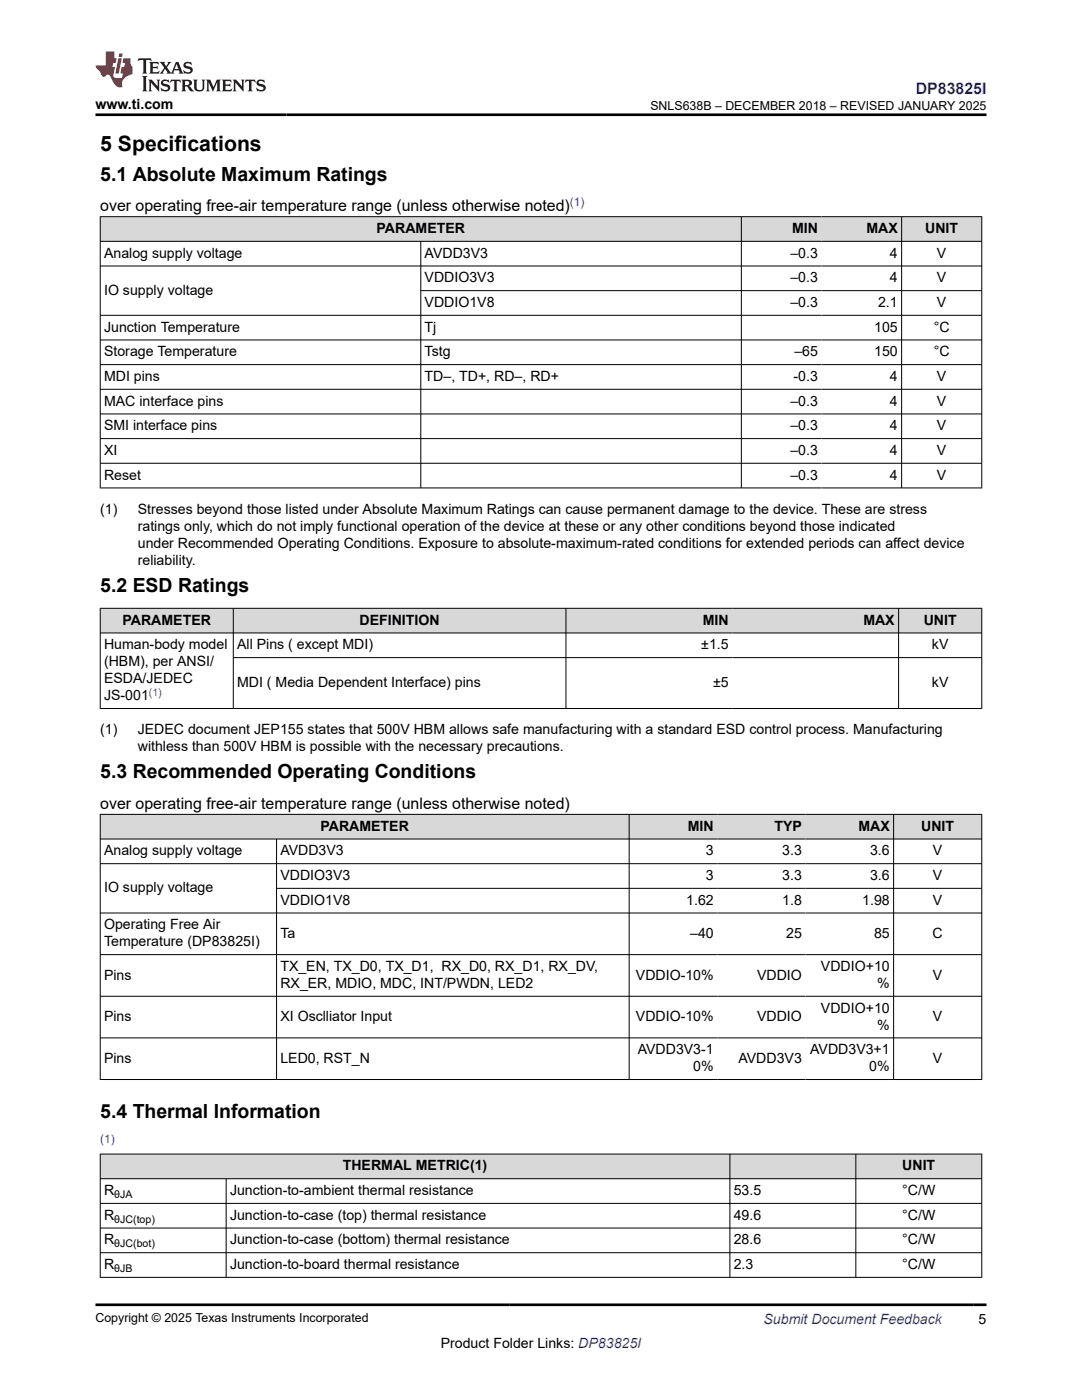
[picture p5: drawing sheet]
<svg xmlns="http://www.w3.org/2000/svg" width="216mm" height="279mm" viewBox="0 0 216 279" stroke-linecap="round" stroke-linejoin="round" font-family="sans-serif">
<defs><g id="words">
<text font-size="4.2" x="20" y="30.2">5 Specifications</text>
<g font-size="3.9">
<text x="20" y="36">5.1 Absolute Maximum Ratings</text>
<text x="20" y="118.1">5.2 ESD Ratings</text>
<text x="20" y="155.3">5.3 Recommended Operating Conditions</text>
<text x="20" y="223.1">5.4 Thermal Information</text>
</g>
<text font-size="3.2" fill="#00f" x="182.7" y="18.7">DP83825I</text>
<g font-size="3.2">
<text x="20" y="42.2">over operating free-air temperature range (unless otherwise noted)</text>
<text x="20" y="161.5">over operating free-air temperature range (unless otherwise noted)</text>
</g>
<g font-size="2.8">
<text x="19" y="21.8">www.ti.com</text>
<text x="75.1" y="46.5">PARAMETER</text>
<text x="158" y="46.5">MIN</text>
<text x="172.9" y="46.5">MAX</text>
<text x="184.6" y="46.5">UNIT</text>
<text x="20.8" y="51.4">Analog supply voltage</text>
<text x="84.7" y="51.4">AVDD3V3</text>
<text x="157.7" y="51.4">–0.3</text>
<text x="177.6" y="51.4">4</text>
<text x="187" y="51.4">V</text>
<text x="20.8" y="58.8">IO supply voltage</text>
<text x="84.7" y="56.4">VDDIO3V3</text>
<text x="157.7" y="56.4">–0.3</text>
<text x="177.6" y="56.4">4</text>
<text x="187" y="56.4">V</text>
<text x="84.7" y="61.3">VDDIO1V8</text>
<text x="157.7" y="61.3">–0.3</text>
<text x="175.2" y="61.3">2.1</text>
<text x="187" y="61.3">V</text>
<text x="20.8" y="66.2">Junction Temperature</text>
<text x="20.8" y="71.1">Storage Temperature</text>
<text x="84.7" y="66.2">Tj</text>
<text x="84.7" y="71.1">Tstg</text>
<text x="158.5" y="71.1">–65</text>
<text x="174.4" y="66.2">105</text>
<text x="174.4" y="71.1">150</text>
<text x="186.3" y="66.2">°C</text>
<text x="186.3" y="71.1">°C</text>
<text x="20.8" y="76">MDI pins</text>
<text x="84.7" y="76">TD–, TD+, RD–, RD+</text>
<text x="158.3" y="76">-0.3</text>
<text x="177.6" y="76">4</text>
<text x="187" y="76">V</text>
<text x="20.8" y="81">MAC interface pins</text>
<text x="157.7" y="81">–0.3</text>
<text x="177.6" y="81">4</text>
<text x="187" y="81">V</text>
<text x="20.8" y="85.9">SMI interface pins</text>
<text x="157.7" y="85.9">–0.3</text>
<text x="177.6" y="85.9">4</text>
<text x="187" y="85.9">V</text>
<text x="20.8" y="90.8">XI</text>
<text x="20.8" y="95.7">Reset</text>
<text x="157.7" y="90.8">–0.3</text>
<text x="157.7" y="95.7">–0.3</text>
<text x="177.6" y="90.8">4</text>
<text x="177.6" y="95.7">4</text>
<text x="187" y="90.8">V</text>
<text x="187" y="95.7">V</text>
<text x="20" y="102.5">(1)</text>
<text x="27.5" y="102.5">Stresses beyond those listed under Absolute Maximum Ratings can cause permanent damage to the device. These are stress</text>
<text x="27.5" y="105.9">ratings only, which do not imply functional operation of the device at these or any other conditions beyond those indicated</text>
<text x="27.5" y="109.3">under Recommended Operating Conditions. Exposure to absolute-maximum-rated conditions for extended periods can affect device</text>
<text x="27.5" y="112.7">reliability.</text>
<text x="24.4" y="124.7">PARAMETER</text>
<text x="71.7" y="124.7">DEFINITION</text>
<text x="140.2" y="124.7">MIN</text>
<text x="172.3" y="124.7">MAX</text>
<text x="184.3" y="124.7">UNIT</text>
<text x="20.8" y="129.6">Human-body model</text>
<text x="47.3" y="129.6">All Pins ( except MDI)</text>
<text x="139.9" y="129.6">±1.5</text>
<text x="186" y="129.6">kV</text>
<text x="20.8" y="133">(HBM), per ANSI/</text>
<text x="20.8" y="136.4">ESDA/JEDEC</text>
<text x="47.3" y="137.1">MDI ( Media Dependent Interface) pins</text>
<text x="142.3" y="137.1">±5</text>
<text x="186" y="137.1">kV</text>
<text x="20.8" y="139.8">JS-001</text>
<text x="20" y="146.6">(1)</text>
<text x="27.5" y="146.6">JEDEC document JEP155 states that 500V HBM allows safe manufacturing with a standard ESD control process. Manufacturing</text>
<text x="27.5" y="149.9">withless than 500V HBM is possible with the necessary precautions.</text>
<text x="63.9" y="165.8">PARAMETER</text>
<text x="137.3" y="165.8">MIN</text>
<text x="154.5" y="165.8">TYP</text>
<text x="171.3" y="165.8">MAX</text>
<text x="183.8" y="165.8">UNIT</text>
<text x="20.8" y="170.7">Analog supply voltage</text>
<text x="55.9" y="170.7">AVDD3V3</text>
<text x="140.9" y="170.7">3</text>
<text x="156.1" y="170.7">3.3</text>
<text x="173.6" y="170.7">3.6</text>
<text x="186.2" y="170.7">V</text>
<text x="20.8" y="178.1">IO supply voltage</text>
<text x="55.9" y="175.6">VDDIO3V3</text>
<text x="140.9" y="175.6">3</text>
<text x="156.1" y="175.6">3.3</text>
<text x="173.6" y="175.6">3.6</text>
<text x="186.2" y="175.6">V</text>
<text x="20.8" y="185.5">Operating Free Air</text>
<text x="55.9" y="180.6">VDDIO1V8</text>
<text x="136.9" y="180.6">1.62</text>
<text x="156.1" y="180.6">1.8</text>
<text x="172.1" y="180.6">1.98</text>
<text x="186.2" y="180.6">V</text>
<text x="20.8" y="188.9">Temperature (DP83825I)</text>
<text x="55.9" y="187.2">Ta</text>
<text x="137.7" y="187.2">–40</text>
<text x="156.9" y="187.2">25</text>
<text x="174.4" y="187.2">85</text>
<text x="186.1" y="187.2">C</text>
<text x="20.8" y="195.5">Pins</text>
<text x="55.9" y="193.8">TX_EN, TX_D0, TX_D1, RX_D0, RX_D1, RX_DV,</text>
<text x="55.9" y="197.2">RX_ER, MDIO, MDC, INT/PWDN, LED2</text>
<text x="126.9" y="195.5">VDDIO-10%</text>
<text x="151.1" y="195.5">VDDIO</text>
<text x="163.8" y="193.8">VDDIO+10</text>
<text x="175" y="197.2">%</text>
<text x="186.2" y="195.5">V</text>
<text x="20.8" y="203.8">Pins</text>
<text x="55.9" y="203.8">XI Osclliator Input</text>
<text x="126.9" y="203.8">VDDIO-10%</text>
<text x="151.1" y="203.8">VDDIO</text>
<text x="163.8" y="202.1">VDDIO+10</text>
<text x="186.2" y="203.8">V</text>
<text x="175" y="205.5">%</text>
<text x="20.8" y="212.1">Pins</text>
<text x="55.9" y="212.1">LED0, RST_N</text>
<text x="127.3" y="210.4">AVDD3V3-1</text>
<text x="138.3" y="213.8">0%</text>
<text x="147.4" y="212.1">AVDD3V3</text>
<text x="161.7" y="210.4">AVDD3V3+1</text>
<text x="173.5" y="213.8">0%</text>
<text x="186.2" y="212.1">V</text>
<text x="68.4" y="233.6">THERMAL METRIC(1)</text>
<text x="180" y="233.6">UNIT</text>
<text x="20.8" y="238.5">R</text>
<text x="45.9" y="238.5">Junction-to-ambient thermal resistance</text>
<text x="146.4" y="238.5">53.5</text>
<text x="180" y="238.5">°C/W</text>
<text x="20.8" y="243.4">R</text>
<text x="45.9" y="243.4">Junction-to-case (top) thermal resistance</text>
<text x="146.4" y="243.4">49.6</text>
<text x="180" y="243.4">°C/W</text>
<text x="20.8" y="248.4">R</text>
<text x="45.9" y="248.4">Junction-to-case (bottom) thermal resistance</text>
<text x="146.4" y="248.4">28.6</text>
<text x="180" y="248.4">°C/W</text>
<text x="20.8" y="253.3">R</text>
<text x="45.9" y="253.3">Junction-to-board thermal resistance</text>
<text x="146.4" y="253.3">2.3</text>
<text x="180" y="253.3">°C/W</text>
<text x="87.9" y="269">Product Folder Links: DP83825I</text>
<text x="195.3" y="264.2">5</text>
</g>
<text font-size="2.8" fill="#00f" x="152.4" y="264.2">Submit Document Feedback</text>
<g font-size="2.5">
<text x="129.8" y="21.9">SNLS638B – DECEMBER 2018 – REVISED JANUARY 2025</text>
<text x="19" y="263.9">Copyright © 2025 Texas Instruments Incorporated</text>
</g>
<g font-size="2.4" fill="#00f">
<text x="113.7" y="41.1">(1)</text>
<text x="20" y="228.2">(1)</text>
</g>
<text font-size="2.1" fill="#00f" x="29.7" y="138.8">(1)</text>
<g font-size="2.1">
<text x="22.8" y="239.1">θJA</text>
<text x="22.8" y="244">θJC(top)</text>
<text x="22.8" y="248.9">θJC(bot)</text>
<text x="22.8" y="253.8">θJB</text>
</g>
</g></defs>
<g fill="#d8d8d8">
<path d="M20 43.2h175.9v5h-175.9z" fill-rule="evenodd"/>
<path d="M20.1 43.3h127.8v4.8h-127.8z" fill-rule="evenodd"/>
<path d="M148 43.3h15.9v4.8h-15.9z" fill-rule="evenodd"/>
<path d="M163.9 43.3h15.9v4.8h-15.9z" fill-rule="evenodd"/>
<path d="M180 43.3h15.8v4.8h-15.8z" fill-rule="evenodd"/>
</g>
<g fill="none" stroke="#000" stroke-width=".2">
<path d="M19.9 43.2h176.1M19.9 48.2h176.1M19.9 53.1h176.1M20 43.2v54.2M84 48.2v49.2M84 58h112M147.9 43.2v54.2M179.9 43.2v54.2M195.9 43.2v54.2M19.9 62.9h176.1M19.9 67.8h176.1M19.9 72.8h176.1"/>
<path d="M19.9 77.7h176.1M19.9 82.6h176.1M19.9 87.5h176.1M19.9 92.5h176.1M19.9 97.4h176.1"/>
</g>
<g fill="#d8d8d8">
<path d="M20 121.4h175.9v4.9h-175.9z" fill-rule="evenodd"/>
<path d="M20.1 121.5h26.4v4.8h-26.4z" fill-rule="evenodd"/>
<path d="M46.6 121.5h66.3v4.8h-66.3z" fill-rule="evenodd"/>
<path d="M113 121.5h33.1v4.8h-33.1z" fill-rule="evenodd"/>
<path d="M146.1 121.5h33.1v4.8h-33.1z" fill-rule="evenodd"/>
<path d="M179.4 121.5h16.4v4.8h-16.4z" fill-rule="evenodd"/>
</g>
<path d="M19.9 121.4h176.1M19.9 126.3h176.1M20 121.3v20.2M46.6 121.3v20.2M46.6 131.2h149.4M112.9 121.3v20.2M179.3 121.3v20.2M195.9 121.3v20.2M196 141.4h-176.1" fill="none" stroke="#000" stroke-width=".2"/>
<g fill="#d8d8d8">
<path d="M20 162.5h175.9v4.9h-175.9z" fill-rule="evenodd"/>
<path d="M20.1 162.6h105.4v4.8h-105.4z" fill-rule="evenodd"/>
<path d="M125.6 162.6h17.5v4.8h-17.5z" fill-rule="evenodd"/>
<path d="M143.1 162.6h17.6v4.8h-17.6z" fill-rule="evenodd"/>
<path d="M160.7 162.6h17.5v4.8h-17.5z" fill-rule="evenodd"/>
<path d="M178.4 162.6h17.4v4.8h-17.4z" fill-rule="evenodd"/>
</g>
<g fill="none" stroke="#000" stroke-width=".2">
<path d="M19.9 162.5h176.1M19.9 167.4h176.1M19.9 172.4h176.1M20 162.5v53M55.2 167.4v48.1M55.2 177.3h140.8M125.5 162.5v53M178.3 162.5v53M195.9 162.5v53M19.9 182.2h176.1M19.9 190.5h176.1M19.9 198.8h176.1"/>
<path d="M19.9 207.1h176.1M19.9 215.4h176.1"/>
</g>
<g fill="#d8d8d8">
<path d="M20 230.3h175.9v4.9h-175.9z" fill-rule="evenodd"/>
<path d="M20.1 230.4h125.5v4.8h-125.5z" fill-rule="evenodd"/>
<path d="M145.7 230.4h25v4.8h-25z" fill-rule="evenodd"/>
<path d="M170.8 230.4h25v4.8h-25z" fill-rule="evenodd"/>
</g>
<path d="M19.9 230.3h176.1M19.9 235.2h176.1M20 230.3v24.7M45.1 235.2v19.8M145.6 230.3v24.7M170.8 230.3v24.7M195.9 230.3v24.7M19.9 240.2h176.1M19.9 245.1h176.1M19.9 250h176.1M19.9 254.9h176.1" fill="none" stroke="#000" stroke-width=".2"/>
<path d="M27.7 11.6l-.2 .6 .5-.2h.6v.1v2.2l-.2 .4h1l-.2-.4v-2.2v-.1h.5l.5 .2-.1-.6zM29.8 12.4l.2 .3v1.6l-.2 .4h1.9l.1-.6a1.08 1.08 0 0 1-1.3 .2v-.7h.6l.4 .2v-.7l-.4 .2h-.6v-.5l.2-.2a1 1 0 0 1 1 .3l-.1-.5zM31.8 12.4l1 1.1-1 1.2h.9l-.2-.2 .4-.8 .5 .8-.2 .2h1.6l-.2-.2 .1-.5h1l.1 .5-.1 .2h.9l-.2-.4-.8-1.9h-.5l-1 2.1-.8-1.1 .9-1h-.8l.2 .2-.5 .6-.3-.6 .1-.2zM35.2 12.8l.4 1h-.8zM36.8 12.5a.65 .65 0 0 0-.2 .7 .65 .65 0 0 0 .6 .5l.7 .1 .1 .3a.79 .79 0 0 1-.7 .4 .79 .79 0 0 1-.7-.5l.1 .7 .2-.1a.93 .93 0 0 0 1.1 0 .93 .93 0 0 0 .4-.9 1.46 1.46 0 0 0-1.2-.6l-.1-.3a1.09 1.09 0 0 1 1.2 .2l-.2-.6-.1 .1-.6-.2zM28.4 15.2l.2 .4v2.2l-.2 .4h1l-.2-.4v-2.2l.2-.4zM29.6 15.9l.2 .4v1.5l-.2 .4h.8l-.3-.4v-1.3l1.7 1.8v-2l.2-.4h-.8l.2 .2 .1 1.1-1.2-1.3zM32.3 16a.65 .65 0 0 0-.2 .8 .65 .65 0 0 0 .7 .4l.6 .2 .1 .2a.79 .79 0 0 1-.7 .4 .79 .79 0 0 1-.7-.5l.1 .7 .2-.1a.93 .93 0 0 0 1.1 .1 .93 .93 0 0 0 .4-1 1.46 1.46 0 0 0-1.2-.5l-.1-.4a1.09 1.09 0 0 1 1.2 .2l-.2-.6-.1 .1-.6-.1zM34.1 15.9l-.1 .6a.63 .63 0 0 1 .7-.3l.1 1.6-.3 .4h1l-.2-.4v-1.6a.66 .66 0 0 1 .8 .3l-.1-.6zM36.2 15.9l.2 .4v1.5l-.2 .4h.9l-.2-.2v-.7h.5l.1 .2a.79 .79 0 0 0 1.2 .6l-1-.9a.61 .61 0 0 0 .6-.6 .61 .61 0 0 0-.5-.7zM36.9 16.2h.2a.47 .47 0 0 1 .5 .1 .47 .47 0 0 1 .1 .5l-.2 .1-.6 .1zM38.5 15.9l.2 .2a2.27 2.27 0 0 0 .4 2 1.04 1.04 0 0 0 1.7-.7v-1.3l.2-.2h-.8l.2 .4v1.1a.6 .6 0 0 1-.6 .6 .6 .6 0 0 1-.6-.6v-1.1l.3-.4zM41.1 15.9l.2 .4v1.5l-.2 .4h.7l-.2-.4v-1.4l.9 1.9 .8-1.9v1.4l-.2 .4h1l-.3-.4v-1.5l.3-.4h-.8l-.7 1.5-.7-1.5zM44.3 15.9l.2 .4v1.5l-.2 .4h1.9l.1-.6a1.09 1.09 0 0 1-1.3 .2v-.7h.6l.4 .2v-.6l-.4 .2h-.6v-.6l.2-.1a1.01 1.01 0 0 1 1 .3l-.1-.6zM46.4 15.9l.3 .4v1.5l-.3 .4h.8l-.2-.4v-1.3l1.6 1.8v-2l.2-.4h-.7l.2 .2v1.1l-1.2-1.3zM49 15.9l-.1 .6a.63 .63 0 0 1 .8-.3v1.6l-.3 .4h1l-.2-.4v-1.6a.66 .66 0 0 1 .8 .3l-.1-.6zM51.4 16a.65 .65 0 0 0-.2 .8 .65 .65 0 0 0 .6 .4l.6 .2 .2 .2a.79 .79 0 0 1-.8 .4 .79 .79 0 0 1-.6-.5l.1 .7 .2-.1a.93 .93 0 0 0 1 .1 .93 .93 0 0 0 .5-1 1.46 1.46 0 0 0-1.3-.5l-.1-.4a1.09 1.09 0 0 1 1.3 .2l-.2-.6-.2 .1-.5-.1z" fill="#231f20"/>
<path d="M21.1 10.3v2.7h-2.1l.1 .4 .9 1a.95 .95 0 0 0 .9 .9 .59 .59 0 0 1 .6-.4 .59 .59 0 0 1 .5 .3l.4 .8a1.59 1.59 0 0 0 2.1 1.4 1.61 1.61 0 0 1 1-2.3l1-.3-.1-1.5a1.59 1.59 0 0 1-.4-1.7h-1.4l-.2 .9h.5l-.1 .9h-.5l-.2 .9v.3l.4 .1-.2 .9h-.6a.73 .73 0 0 1-1.1-.7l.3-1.5h-.5l.2-.9h.5l.2-.9h-.5v-1.3zM23.6 11.6l-.6 3.1h.7l.6-3.1zM23.8 10.7l-.1 .6h.7l.1-.6z" fill="#ed1c24"/>
<path d="M19 22.9h177.8M19 260.4h177.8" fill="none" stroke="#000" stroke-width=".53"/>
<use href="#words"/>
</svg>
